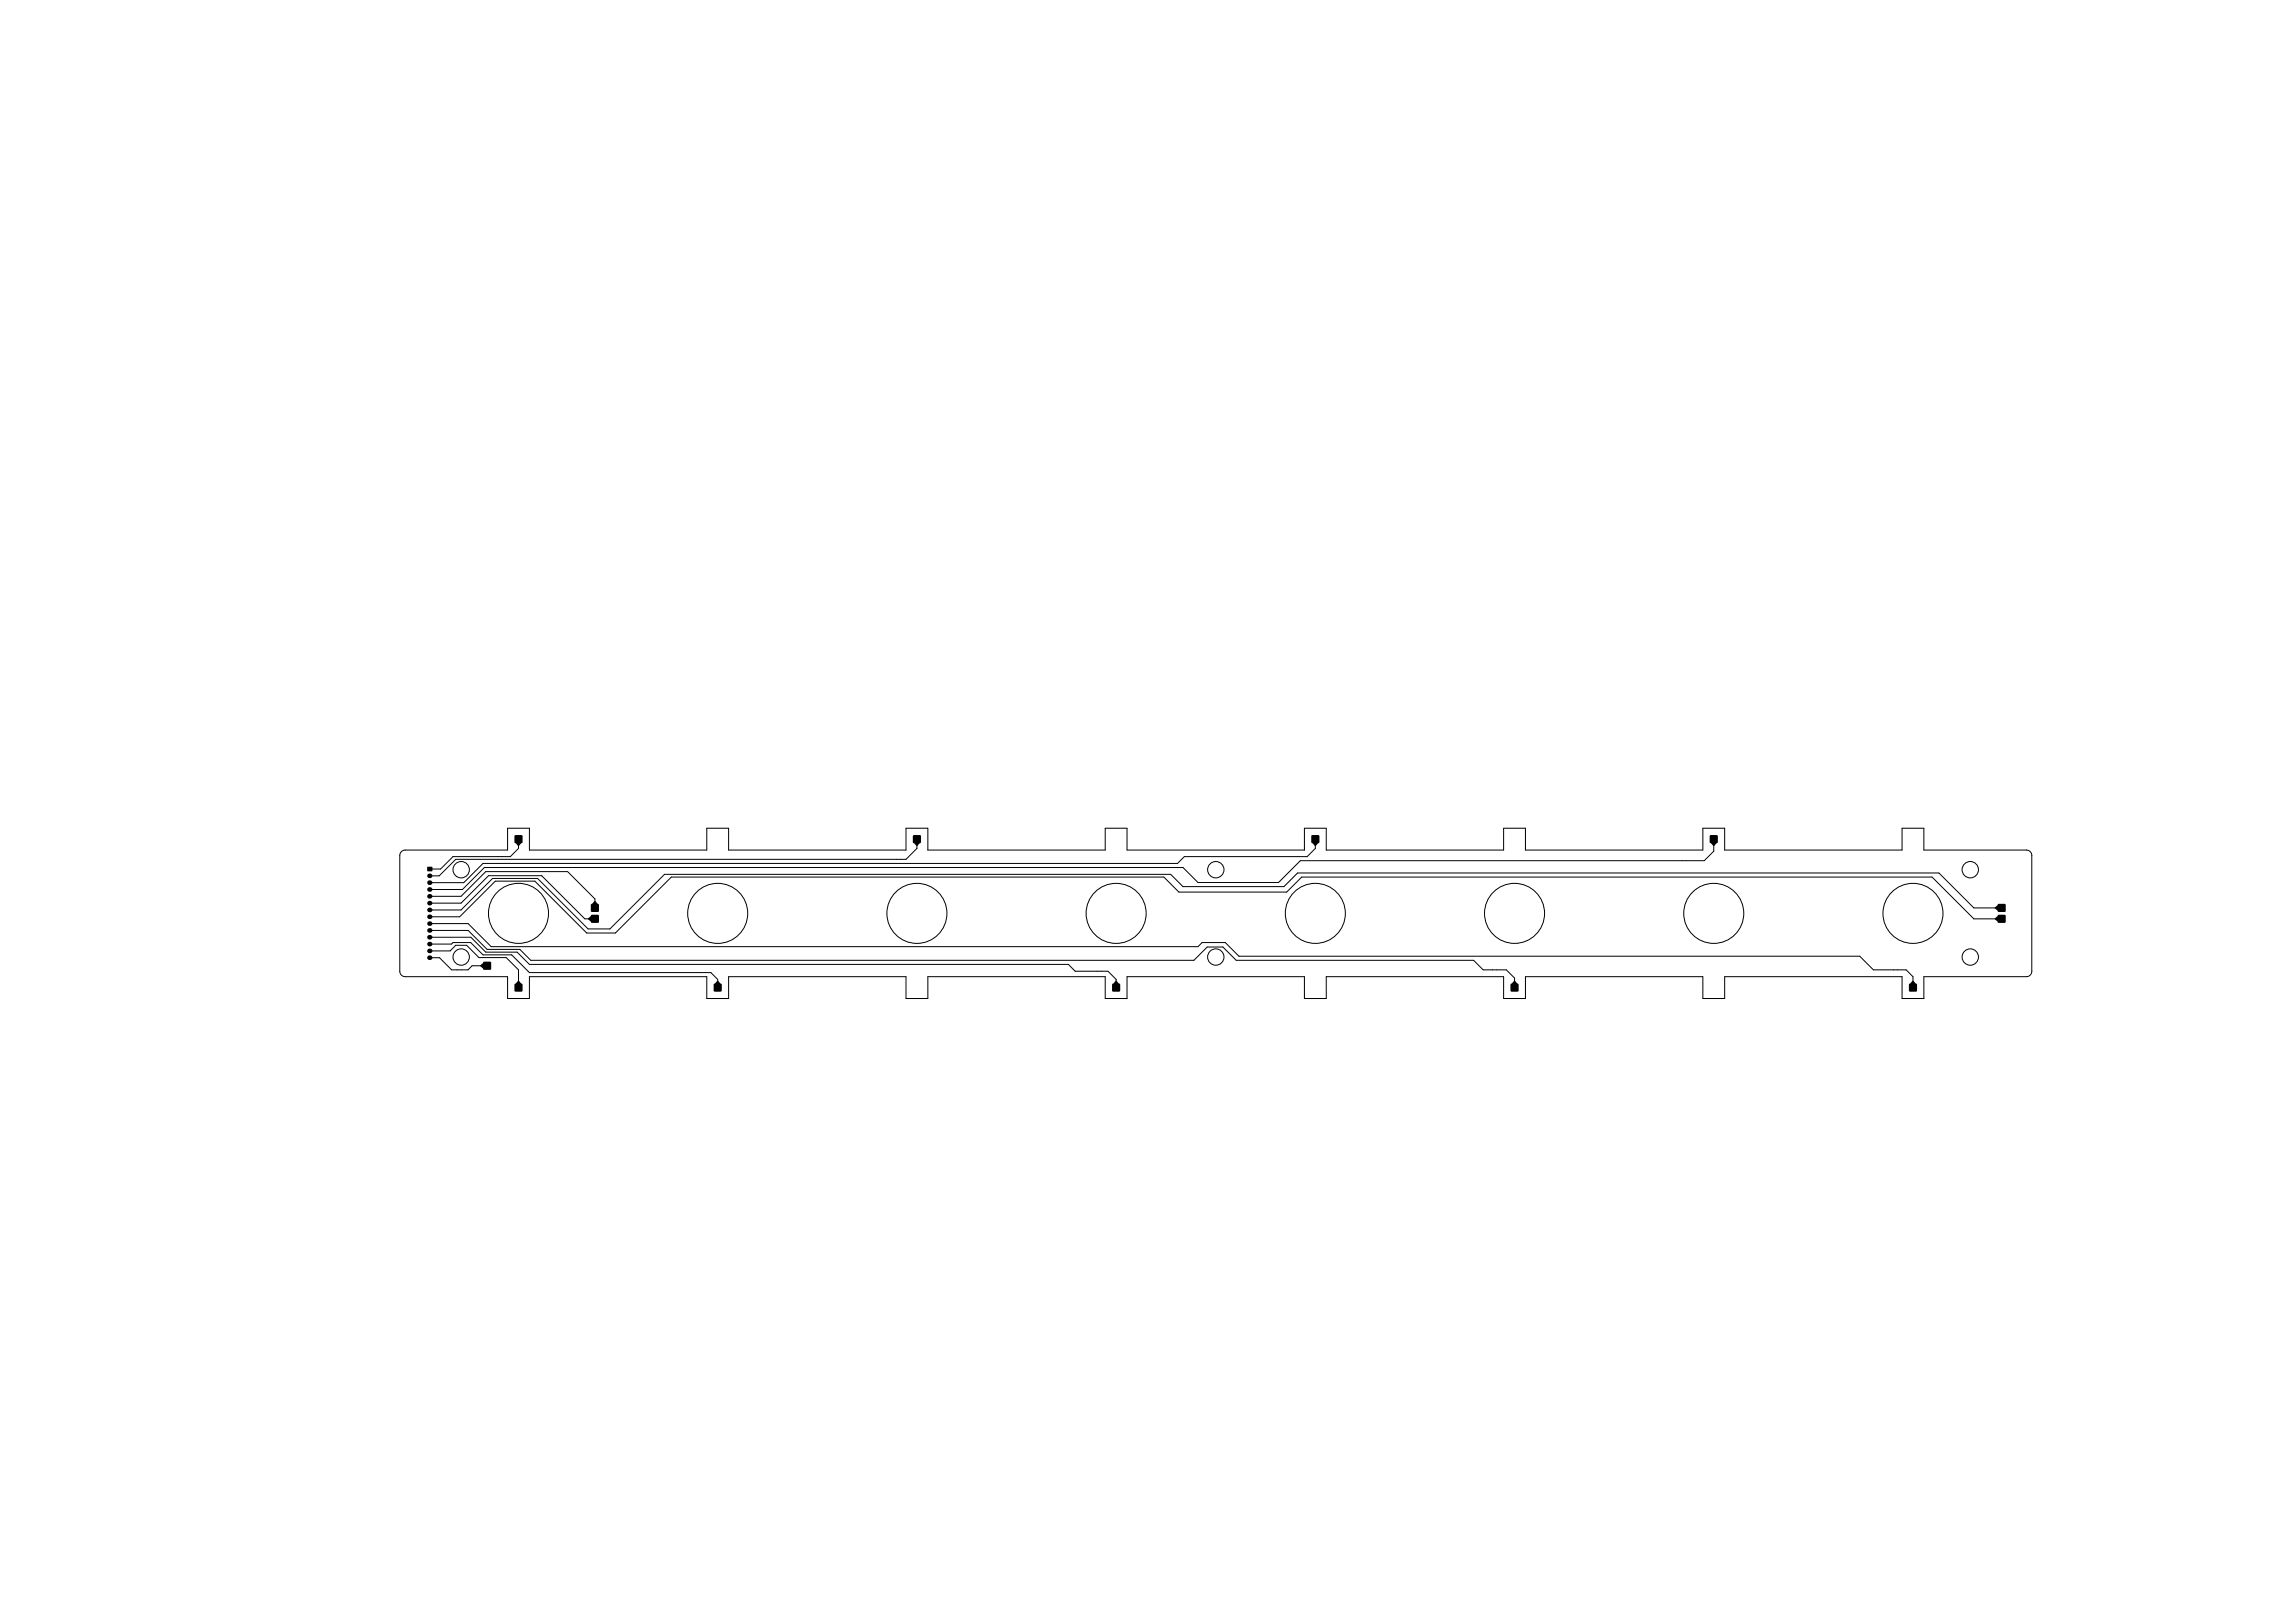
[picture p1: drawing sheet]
<svg xmlns="http://www.w3.org/2000/svg" width="841mm" height="594mm" viewBox="0 0 841 594" stroke-linecap="round" stroke-linejoin="round" font-family="sans-serif">
<g fill="#000">
<path d="M156.6 317.7h1.8v1.5h-1.8zM188.6 306.1h2.8v2.8h-2.8zM190 307.5l1 1.5-.8 1h-.4l-.8-1zM334.6 306.1h2.8v2.8h-2.8zM336 307.5l1 1.5-.8 1h-.4l-.8-1zM480.6 306.1h2.8v2.8h-2.8zM482 307.5l1 1.5-.8 1h-.4l-.8-1zM626.6 306.1h2.8v2.8h-2.8zM628 307.5l1 1.5-.8 1h-.4l-.8-1zM216.6 331.3h2.8v2.8h-2.8zM216.6 335.3h2.8v2.8h-2.8zM215.5 336.5l1-.8 1.5 1-1.5 1-1-.8z"/>
<path d="M217.8 330.2h.4l.8 1-1 1.5-1-1.5zM732.1 331.3h2.8v2.8h-2.8zM732.1 335.3h2.8v2.8h-2.8zM731 336.5l1-.8 1.5 1-1.5 1-1-.8zM731 332.5l1-.8 1.5 1-1.5 1-1-.8zM177.1 352.5h2.8v2.8h-2.8zM176 353.7l1-.8 1.5 1-1.5 1-1-.8zM189.8 359.4h.4l.8 1-1 1.5-1-1.5zM262.8 359.4h.4l.8 1-1 1.5-1-1.5zM408.8 359.4h.4l.8 1-1 1.5-1-1.5zM554.8 359.4h.4l.8 1-1 1.5-1-1.5zM700.8 359.4h.4l.8 1-1 1.5-1-1.5z"/>
<path d="M188.6 360.5h2.8v2.8h-2.8zM261.6 360.5h2.8v2.8h-2.8zM407.6 360.5h2.8v2.8h-2.8zM553.6 360.5h2.8v2.8h-2.8zM699.6 360.5h2.8v2.8h-2.8z"/>
</g>
<g fill="none" stroke="#000" stroke-width="1.7">
<path d="M157.4 320.9h.2M157.4 323.4h.2M157.4 325.9h.2M157.4 328.4h.2M157.4 330.9h.2M157.4 333.4h.2M157.4 335.9h.2M157.4 338.4h.2M157.4 340.9h.2M157.4 343.4h.2M157.4 345.9h.2M157.4 348.4h.2"/>
<path d="M157.4 350.9h.2"/>
</g>
<g fill="none" stroke="#000" stroke-width=".37">
<path d="M147.1 312.1l1.4-.6h37.5v-8h8v8h65v-8h8v8h65v-8h8v8h65v-8h8v8h65v-8h8v8h65v-8h8v8h65v-8h8v8h65v-8h8v8h37.6a2 2 0 0 1 1.9 2l.1 42.4a2 2 0 0 1-2 2h-37.6v8h-8v-8h-65v8h-8v-8h-65v8h-8v-8h-65v8h-8v-8h-65v8h-8v-8h-65v8h-8v-8h-65v8h-8v-8h-65v8h-8v-8h-37.5a2 2 0 0 1-2-2v-42.4zM190 307.5v3.4l-3 3h-21l-4.6 4.5h-3.9M336 307.5v3.4l-4 4h-165l-6.1 6h-3.4M482 307.5v3.4l-3 3h-45l-2.5 2.5h-254.5l-7.1 7h-12.4M628 307.5v4.4l-3.5 3.5h-148l-8 8h-29.5l-5.5-5.5h-256l-8 8h-12M157.5 338.4h14l8.5 8.5h259l1.5-1.5h8.5l5 5h227.5l5 5h12l2.5 2.5v4M157.5 328.4h11.5l9-9h30l10 10v3.3M157.5 330.9h11.5l10-10h19.5l15.8 15.8h3.7M157.5 335.9h10.9l13.1-13h14.5l19 19h10.5l20.5-20.5h180.5l5.5 5.5h39.5l5.5-5.5h231l15.3 15.3h10.2M733.5 332.7h-10.2l-12.8-12.8h-235l-5 5h-37l-4.5-4.5h-185.5l-20 20h-8l-18.5-18.5h-16.5l-11.5 11.5h-11.5M157.5 348.4h7.4l2.1-2h4l4.5 4.5h10l4.5 4.5v6.5M157.5 343.4h15l5.5 5.5h11.5l4.5 4.5h197.5l2.5 2.5h12l3 3v3"/>
<path d="M157.5 350.9h3.5l4.5 4.5h6l1.5-1.5h5.5M157.5 340.9h14l7 7h12l4 4h243l4.9-4.9h5.7l4.9 4.9h87l3.5 3.5h8.5l3 3v3.5M157.5 345.9h7.9l.6-.5h6.5l4.5 4.5h10.5l6.5 6.5h66.5l2.5 2.5v3"/>
<circle cx="169" cy="318.7" r="3"/>
<circle cx="445.5" cy="318.7" r="3"/>
<circle cx="722" cy="318.7" r="3"/>
<circle cx="190" cy="334.7" r="11"/>
<circle cx="263" cy="334.7" r="11"/>
<circle cx="336" cy="334.7" r="11"/>
<circle cx="409" cy="334.7" r="11"/>
<circle cx="482" cy="334.7" r="11"/>
<circle cx="555" cy="334.7" r="11"/>
<circle cx="628" cy="334.7" r="11"/>
<circle cx="701" cy="334.7" r="11"/>
<circle cx="169" cy="350.7" r="3"/>
<circle cx="445.5" cy="350.7" r="3"/>
<circle cx="722" cy="350.7" r="3"/>
</g>
</svg>
